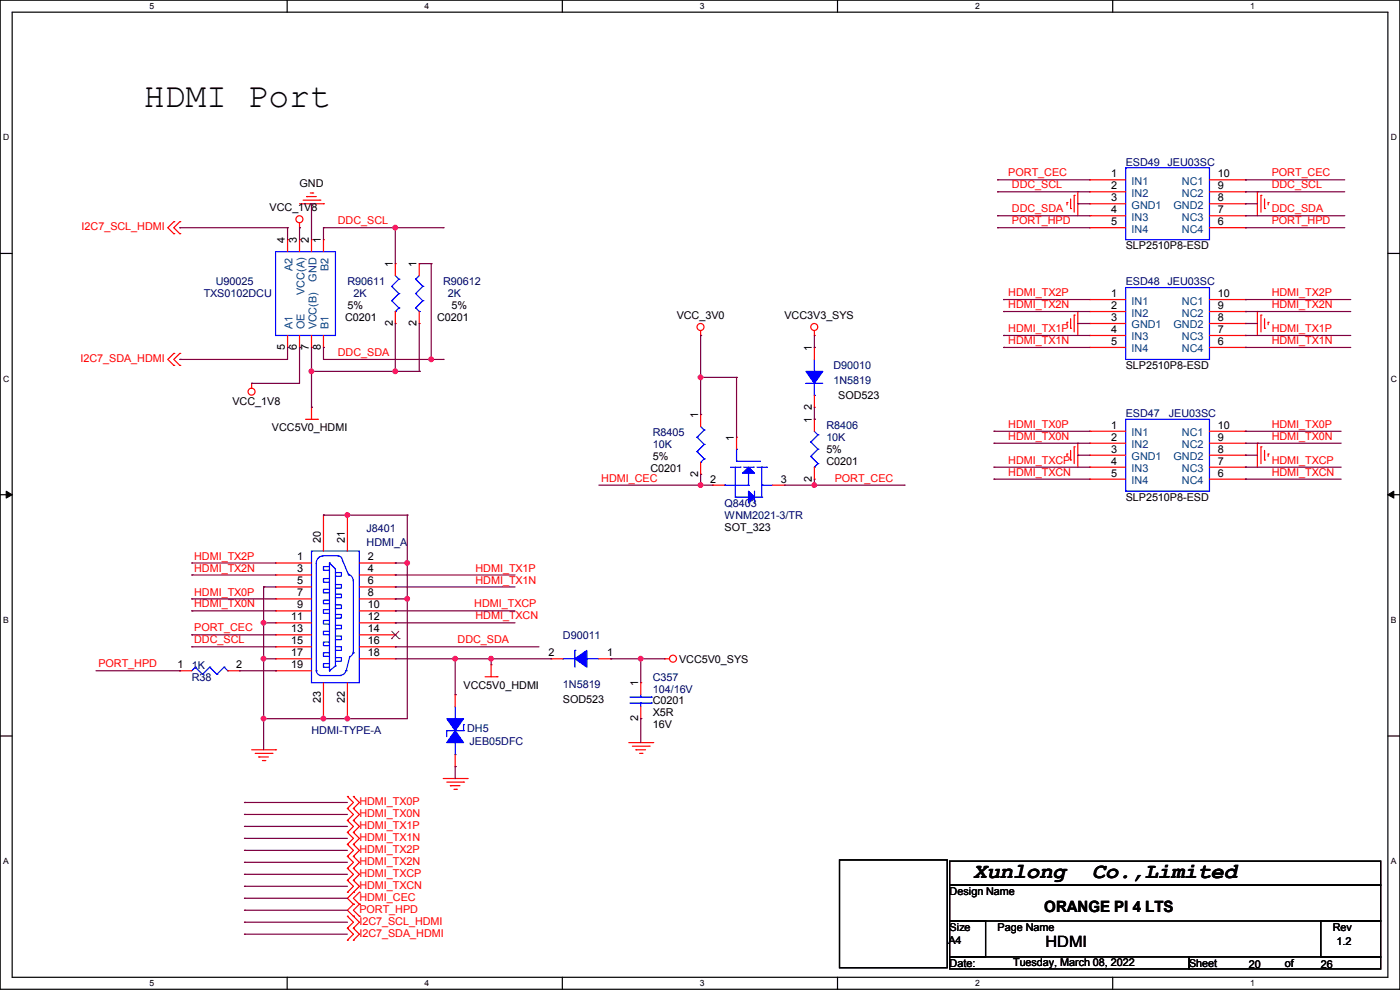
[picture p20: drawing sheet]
<svg xmlns="http://www.w3.org/2000/svg" width="297mm" height="210mm" viewBox="0 0 297 210" stroke-linecap="round" stroke-linejoin="round" font-family="sans-serif">
<defs><g id="words">
<text font-size="7.4" x="30.5" y="22.6">HDMI Port</text>
<g font-size="4.6">
<text x="206.5" y="186.3">Xunlong</text>
<text x="231.7" y="186.3">Co.,Limited</text>
</g>
<g font-size="3.3">
<text x="221.5" y="193.4">ORANGE PI 4 LTS</text>
<text x="221.8" y="200.9">HDMI</text>
</g>
<g font-size="2.3" fill="#000080">
<text x="238.8" y="35.1">ESD49</text>
<text x="247.7" y="35.1">JEU03SC</text>
<text x="43.2" y="63.1">TXS0102DCU</text>
<text x="45.8" y="60.5">U90025</text>
<text x="73.7" y="60.5">R90611</text>
<text x="75" y="63.1">2K</text>
<text x="94" y="60.5">R90612</text>
<text x="95" y="63.1">2K</text>
<text x="238.8" y="60.5">ESD48</text>
<text x="247.7" y="60.5">JEU03SC</text>
<text x="176.8" y="78.3">D90010</text>
<text x="176.8" y="81.4">1N5819</text>
<text x="238.8" y="88.5">ESD47</text>
<text x="247.9" y="88.5">JEU03SC</text>
<text x="138.5" y="92.5">R8405</text>
<text x="138.5" y="95.1">10K</text>
<text x="175.3" y="91">R8406</text>
<text x="175.3" y="93.6">10K</text>
<text x="153.7" y="107.5">Q8403</text>
<text x="77.8" y="112.9">J8401</text>
<text x="153.7" y="110.1">WNM2021-3/TR</text>
<text x="77.8" y="115.9">HDMI_A</text>
<text x="119.4" y="135.5">D90011</text>
<text x="40.7" y="141.8">1K</text>
<text x="40.7" y="144.4">R38</text>
<text x="119.4" y="145.9">1N5819</text>
<text x="138.5" y="144.4">C357</text>
<text x="138.5" y="146.9">104/16V</text>
<text x="66.1" y="155.8">HDMI-TYPE-A</text>
<text x="99.1" y="155.3">DH5</text>
<text x="99.6" y="158.1">JEB05DFC</text>
</g>
<g font-size="2.3">
<text x="63.5" y="39.7">GND</text>
<text x="235.8" y="37.6">1</text>
<text x="235.8" y="40.1">2</text>
<text x="258.4" y="37.6">10</text>
<text x="258.4" y="40.1">9</text>
<text x="57.2" y="44.8">VCC_1V</text>
<text x="66.1" y="44.8">8</text>
<text x="235.8" y="45.2">4</text>
<text x="235.8" y="47.8">5</text>
<text x="235.8" y="42.7">3</text>
<text x="258.4" y="42.7">8</text>
<text x="258.4" y="45.2">7</text>
<text x="258.4" y="47.8">6</text>
<text x="60.5" y="51.6" transform="rotate(-90 60.5 51.6)">4</text>
<text x="63" y="51.6" transform="rotate(-90 63 51.6)">3</text>
<text x="65.5" y="51.6" transform="rotate(-90 65.5 51.6)">2</text>
<text x="68.1" y="51.6" transform="rotate(-90 68.1 51.6)">1</text>
<text x="238.8" y="52.9">SLP2510P8-ESD</text>
<text x="83.3" y="56.7" transform="rotate(-90 83.3 56.7)">1</text>
<text x="88.4" y="56.7" transform="rotate(-90 88.4 56.7)">1</text>
<text x="73.7" y="65.6">5%</text>
<text x="95.8" y="65.6">5%</text>
<text x="235.8" y="63">1</text>
<text x="235.8" y="65.5">2</text>
<text x="258.4" y="63">10</text>
<text x="258.4" y="65.5">9</text>
<text x="73.2" y="68.2">C0201</text>
<text x="83.3" y="69.1" transform="rotate(-90 83.3 69.1)">2</text>
<text x="88.4" y="69.1" transform="rotate(-90 88.4 69.1)">2</text>
<text x="92.8" y="68.2">C0201</text>
<text x="143.6" y="67.6">VCC_3V0</text>
<text x="166.4" y="67.6">VCC3V3_SYS</text>
<text x="235.8" y="70.6">4</text>
<text x="235.8" y="68.1">3</text>
<text x="258.4" y="68.1">8</text>
<text x="258.4" y="70.6">7</text>
<text x="60.5" y="74.2" transform="rotate(-90 60.5 74.2)">5</text>
<text x="63" y="74.2" transform="rotate(-90 63 74.2)">6</text>
<text x="65.5" y="74.2" transform="rotate(-90 65.5 74.2)">7</text>
<text x="68.1" y="74.2" transform="rotate(-90 68.1 74.2)">8</text>
<text x="172.2" y="74.5" transform="rotate(-90 172.2 74.5)">1</text>
<text x="235.8" y="73.2">5</text>
<text x="258.4" y="73.2">6</text>
<text x="238.8" y="78.3">SLP2510P8-ESD</text>
<text x="49.3" y="85.9">VCC_1V8</text>
<text x="148.1" y="88.7" transform="rotate(-90 148.1 88.7)">1</text>
<text x="172.2" y="89.7" transform="rotate(-90 172.2 89.7)">1</text>
<text x="172.2" y="86.9" transform="rotate(-90 172.2 86.9)">2</text>
<text x="177.8" y="84.7">SOD523</text>
<text x="57.7" y="91.5">VCC5V0_HDMI</text>
<text x="155.7" y="93.5" transform="rotate(-90 155.7 93.5)">1</text>
<text x="235.8" y="90.9">1</text>
<text x="235.8" y="93.5">2</text>
<text x="258.4" y="90.9">10</text>
<text x="258.4" y="93.5">9</text>
<text x="138" y="100.2">C0201</text>
<text x="138.5" y="97.6">5%</text>
<text x="148.1" y="101.1" transform="rotate(-90 148.1 101.1)">2</text>
<text x="175.3" y="98.6">C0201</text>
<text x="175.3" y="96.1">5%</text>
<text x="235.8" y="98.6">4</text>
<text x="235.8" y="101.1">5</text>
<text x="235.8" y="96">3</text>
<text x="258.4" y="96">8</text>
<text x="258.4" y="98.6">7</text>
<text x="258.4" y="101.1">6</text>
<text x="150.7" y="102.4">2</text>
<text x="165.7" y="102.4">3</text>
<text x="172.2" y="102.2" transform="rotate(-90 172.2 102.2)">2</text>
<text x="238.8" y="106.3">SLP2510P8-ESD</text>
<text x="153.7" y="112.6">SOT_323</text>
<text x="63" y="118.9">1</text>
<text x="68.1" y="115.1" transform="rotate(-90 68.1 115.1)">20</text>
<text x="73.2" y="115.1" transform="rotate(-90 73.2 115.1)">21</text>
<text x="78" y="118.9">2</text>
<text x="63" y="121.4">3</text>
<text x="63" y="124">5</text>
<text x="78" y="121.4">4</text>
<text x="78" y="124">6</text>
<text x="61.8" y="131.6">11</text>
<text x="63" y="126.5">7</text>
<text x="63" y="129">9</text>
<text x="78" y="126.5">8</text>
<text x="78" y="129">10</text>
<text x="78" y="131.6">12</text>
<text x="61.8" y="134.1">13</text>
<text x="61.8" y="136.7">15</text>
<text x="78" y="134.1">14</text>
<text x="78" y="136.7">16</text>
<text x="37.6" y="141.7">1</text>
<text x="50.1" y="141.7">2</text>
<text x="61.8" y="139.2">17</text>
<text x="61.8" y="141.7">19</text>
<text x="78" y="139.2">18</text>
<text x="116.4" y="139.2">2</text>
<text x="128.8" y="139.2">1</text>
<text x="144.1" y="140.5">VCC5V0_SYS</text>
<text x="68.1" y="149.1" transform="rotate(-90 68.1 149.1)">23</text>
<text x="73.2" y="149.1" transform="rotate(-90 73.2 149.1)">22</text>
<text x="98.3" y="146.1">VCC5V0_HDMI</text>
<text x="119.4" y="149.2">SOD523</text>
<text x="135.4" y="145.6" transform="rotate(-90 135.4 145.6)">1</text>
<text x="138.5" y="149.4">C0201</text>
<text x="135.4" y="153" transform="rotate(-90 135.4 153)">2</text>
<text x="138.5" y="152">X5R</text>
<text x="138.5" y="154.5">16V</text>
<text x="201.5" y="189.8">Design Name</text>
<text x="201.5" y="197.4">Size</text>
<text x="211.6" y="197.4">Page Name</text>
<text x="282.7" y="197.4">Rev</text>
<text x="201.2" y="200.2">A4</text>
<text x="283.5" y="200.5">1.2</text>
<text x="201.5" y="205.1">Date:</text>
<text x="214.9" y="204.8">Tuesday, March 08, 2022</text>
<text x="252.3" y="205.1">Sheet</text>
<text x="265" y="205.3">20</text>
<text x="272.6" y="205.1">of</text>
<text x="280.2" y="205.3">26</text>
</g>
<g font-size="2.3" fill="#f00">
<text x="213.9" y="37.4">PORT_CEC</text>
<text x="214.7" y="40">DDC_SCL</text>
<text x="269.8" y="40">DDC_SCL</text>
<text x="269.8" y="37.4">PORT_CEC</text>
<text x="71.7" y="47.6">DDC_SCL</text>
<text x="214.7" y="45">DDC_SDA</text>
<text x="214.7" y="47.6">PORT_HPD</text>
<text x="269.8" y="45">DDC_SDA</text>
<text x="269.8" y="47.6">PORT_HPD</text>
<text x="17.3" y="48.9">I2C7_SCL_HDMI</text>
<text x="213.9" y="65.4">HDMI_TX2N</text>
<text x="213.9" y="62.8">HDMI_TX2P</text>
<text x="269.8" y="62.8">HDMI_TX2P</text>
<text x="269.8" y="65.4">HDMI_TX2N</text>
<text x="213.9" y="70.4">HDMI_TX1P</text>
<text x="269.8" y="70.4">HDMI_TX1P</text>
<text x="17.1" y="76.8">I2C7_SDA_HDMI</text>
<text x="71.7" y="75.5">DDC_SDA</text>
<text x="213.9" y="73">HDMI_TX1N</text>
<text x="269.8" y="73">HDMI_TX1N</text>
<text x="213.9" y="90.8">HDMI_TX0P</text>
<text x="213.9" y="93.3">HDMI_TX0N</text>
<text x="269.8" y="93.3">HDMI_TX0N</text>
<text x="269.8" y="90.8">HDMI_TX0P</text>
<text x="213.9" y="100.9">HDMI_TXCN</text>
<text x="213.9" y="98.4">HDMI_TXCP</text>
<text x="269.8" y="100.9">HDMI_TXCN</text>
<text x="269.8" y="98.4">HDMI_TXCP</text>
<text x="127.6" y="102.2">HDMI_CEC</text>
<text x="177.1" y="102.2">PORT_CEC</text>
<text x="41.2" y="118.7">HDMI_TX2P</text>
<text x="41.2" y="121.2">HDMI_TX2N</text>
<text x="100.9" y="121.2">HDMI_TX1P</text>
<text x="100.9" y="123.8">HDMI_TX1N</text>
<text x="41.2" y="128.9">HDMI_TX0N</text>
<text x="41.2" y="126.3">HDMI_TX0P</text>
<text x="100.6" y="128.9">HDMI_TXCP</text>
<text x="100.9" y="131.4">HDMI_TXCN</text>
<text x="41.2" y="136.5">DDC_SCL</text>
<text x="41.2" y="133.9">PORT_CEC</text>
<text x="97.1" y="136.5">DDC_SDA</text>
<text x="20.9" y="141.6">PORT_HPD</text>
<text x="76.2" y="173.3">HDMI_TX0N</text>
<text x="76.2" y="170.8">HDMI_TX0P</text>
<text x="76.2" y="175.9">HDMI_TX1P</text>
<text x="76.2" y="178.4">HDMI_TX1N</text>
<text x="76.2" y="180.9">HDMI_TX2P</text>
<text x="76.2" y="183.5">HDMI_TX2N</text>
<text x="76.2" y="186">HDMI_TXCP</text>
<text x="76.2" y="188.6">HDMI_TXCN</text>
<text x="76.2" y="191.1">HDMI_CEC</text>
<text x="76.2" y="193.6">PORT_HPD</text>
<text x="76.2" y="196.2">I2C7_SCL_HDMI</text>
<text x="76.2" y="198.7">I2C7_SDA_HDMI</text>
</g>
<g font-size="2.3" fill="#004080">
<text x="240.1" y="39.2">IN1</text>
<text x="240.1" y="41.7">IN2</text>
<text x="250.7" y="39.2">NC1</text>
<text x="250.7" y="41.7">NC2</text>
<text x="240.1" y="46.8">IN3</text>
<text x="240.1" y="44.3">GND1</text>
<text x="249" y="44.3">GND2</text>
<text x="250.7" y="46.8">NC3</text>
<text x="240.1" y="49.4">IN4</text>
<text x="250.7" y="49.4">NC4</text>
<text x="62.1" y="57.4" transform="rotate(-90 62.1 57.4)">A2</text>
<text x="67.1" y="59.7" transform="rotate(-90 67.1 59.7)">GND</text>
<text x="69.7" y="57.4" transform="rotate(-90 69.7 57.4)">B2</text>
<text x="64.6" y="62.5" transform="rotate(-90 64.6 62.5)">VCC(A)</text>
<text x="240.1" y="64.6">IN1</text>
<text x="250.7" y="64.6">NC1</text>
<text x="62.1" y="69.9" transform="rotate(-90 62.1 69.9)">A1</text>
<text x="64.6" y="69.9" transform="rotate(-90 64.6 69.9)">OE</text>
<text x="67.1" y="69.9" transform="rotate(-90 67.1 69.9)">VCC(B)</text>
<text x="69.7" y="69.9" transform="rotate(-90 69.7 69.9)">B1</text>
<text x="240.1" y="67.1">IN2</text>
<text x="240.1" y="69.7">GND1</text>
<text x="249" y="69.7">GND2</text>
<text x="250.7" y="67.1">NC2</text>
<text x="240.1" y="72.2">IN3</text>
<text x="240.1" y="74.8">IN4</text>
<text x="250.7" y="72.2">NC3</text>
<text x="250.7" y="74.8">NC4</text>
<text x="240.1" y="92.5">IN1</text>
<text x="240.1" y="95.1">IN2</text>
<text x="250.7" y="92.5">NC1</text>
<text x="250.7" y="95.1">NC2</text>
<text x="240.1" y="100.2">IN3</text>
<text x="240.1" y="97.6">GND1</text>
<text x="249" y="97.6">GND2</text>
<text x="250.7" y="100.2">NC3</text>
<text x="240.1" y="102.7">IN4</text>
<text x="250.7" y="102.7">NC4</text>
</g>
<g font-size="1.8">
<text x="31.7" y="1.9">5</text>
<text x="90.1" y="1.9">4</text>
<text x="148.5" y="1.9">3</text>
<text x="206.8" y="1.9">2</text>
<text x="265.2" y="1.9">1</text>
<text x=".7" y="29.8">D</text>
<text x="295.1" y="29.8">D</text>
<text x=".7" y="80.9">C</text>
<text x="295.1" y="80.9">C</text>
<text x=".7" y="132.1">B</text>
<text x="295.1" y="132.1">B</text>
<text x=".7" y="183.3">A</text>
<text x="295.1" y="183.3">A</text>
<text x="31.7" y="209.2">5</text>
<text x="90.1" y="209.2">4</text>
<text x="148.5" y="209.2">3</text>
<text x="206.8" y="209.2">2</text>
<text x="265.2" y="209.2">1</text>
</g>
</g></defs>
<g fill="none" stroke="#000" stroke-width=".25">
<path d="M0 0h297v209.8h-297zM2.6 2.6h291.8v204.7h-291.8zM60.9 0v2.6M119.3 0v2.6M177.7 0v2.6M236.1 0v2.6M0 53.8h2.6M294.4 53.8h2.6M0 104.9h2.6M294.4 104.9h2.6M0 156.1h2.6M294.4 156.1h2.6"/>
<path d="M178.1 182.4h22.9v22.9h-22.9zM201.5 182.7h91.4v5h-91.4zM201.5 187.7h91.4v7.7h-91.4zM201.5 195.4h7.6v7.6h-7.6zM280.2 195.4h12.7v7.6h-12.7zM60.9 207.3v2.5M119.3 207.3v2.5M177.7 207.3v2.5M201.5 203h50.8v2.5h-50.8zM236.1 207.3v2.5M252.3 203h40.6v2.5h-40.6z"/>
</g>
<path d="M1.3 104.2l1.3 .7-1.3 .8zM294.4 104.9l1.3-.7v1.5z" fill="#000"/>
<path d="M1.3 104.2l1.3 .7-1.3 .8zM294.4 104.9l1.3-.7v1.5z" fill="none" stroke="#000" stroke-width=".21"/>
<g fill="none" stroke="#f00" stroke-width=".25">
<path d="M36.9 47h.1M36.9 49.6h.1M36.9 47l-1.3 1.3 1.3 1.3M38.1 47h.1M38.1 49.6h.1M38.1 47l-1.2 1.3 1.2 1.3M63.5 48.3h.1M63.5 43.2h5.1M63.5 47.3v1M64.3 42.5h3.6M65.1 41.7h.1M65.1 41.7h2"/>
<path d="M65.8 40.9h.5M66.3 40.9h.1M67.9 42.5h.1M68.6 43.2h.1M83.9 55.9h.1M83.9 55.9v2.6M226.4 43h.1M226.4 43v.5M227.1 44.2h.1M227.1 42.2v2M227.9 41.4h.1M227.9 41.4v3.6"/>
<path d="M228.6 40.7h.1M228.6 40.7v5.1M266.7 40.7h.1M266.7 40.7v5.1M267.5 41.4h.1M267.5 41.4v3.6M268.3 44.2h.1M268.3 42.2v2M269 43h.1M269 43v.5M36.9 75h.1M36.9 77.5h.1"/>
<path d="M36.9 75l-1.3 1.2 1.3 1.3M38.1 75h.1M38.1 77.5h.1M38.1 75l-1.2 1.2 1.2 1.3M83.9 68.6h.1M83.9 66.1v2.5M148.6 71.2h.1M148.6 70.1v1.1M172.8 71.2h.1M172.8 70.1v1.1M226.4 68.4h.1M226.4 68.4v.5"/>
<path d="M227.1 69.6h.1M227.1 67.6v2M227.9 66.8h.1M227.9 66.8v3.6M228.6 66.1h.1M228.6 66.1v5.1M266.7 66.1h.1M266.7 66.1v5.1M267.5 66.8h.1M267.5 66.8v3.6M268.3 69.6h.1M268.3 67.6v2"/>
<path d="M269 68.4h.1M269 68.4v.5M53.4 81.3h.1M53.4 81.3v1M64.8 88.9h2.6M66.1 86.4h.1M66.1 86.4v2.5M67.4 88.9h.1M226.4 96.3h.1M226.4 96.3v.5M227.1 97.6h.1M227.1 95.5v2.1"/>
<path d="M227.9 94.8h.1M227.9 94.8v3.5M228.6 94h.1M228.6 94v5.1M266.7 94h.1M266.7 94v5.1M267.5 94.8h.1M267.5 94.8v3.5M268.3 97.6h.1M268.3 95.5v2.1M269 96.3h.1M269 96.3v.5"/>
<path d="M58.5 119.4h.1M58.5 119.4h7.6M68.6 109.3h.1M68.6 109.3v7.6M73.7 109.3h.1M73.7 109.3v7.6M76.2 119.4h7.7M83.9 119.4h.1M58.5 122h.1M58.5 124.5h.1M58.5 127h.1M58.5 129.6h.1"/>
<path d="M58.5 132.1h.1M58.5 134.7h.1M58.5 137.2h.1M58.5 139.7h.1M58.5 139.7h7.6M58.5 122h7.6M58.5 124.5h7.6M58.5 127h7.6M58.5 129.6h7.6M58.5 132.1h7.6M58.5 134.7h7.6M58.5 137.2h7.6"/>
<path d="M76.2 139.7h7.7M76.2 122h7.7M76.2 124.5h7.7M76.2 127h7.7M76.2 129.6h7.7M76.2 132.1h7.7M76.2 134.7h7.7M76.2 137.2h7.7M83.9 122h.1M83.9 124.5h.1M83.9 127h.1M83.9 129.6h.1"/>
<path d="M83.9 132.1h.1M83.9 134.7h.1M83.9 137.2h.1M83.9 139.7h.1M141 139.7h.1M141 139.7h1M53.4 159h5.1M54.1 159.8h3.6M57.7 159.8h.1M58.5 159h.1M58.5 142.3h.1M58.5 142.3h7.6"/>
<path d="M68.6 152.4h.1M68.6 144.8v7.6M73.7 152.4h.1M73.7 144.8v7.6M102.9 143.6h2.6M104.2 141h.1M104.2 141v2.6M105.5 143.6h.1M133.4 157.5h5.1M134.2 158.3h3.5M134.9 159h.1M134.9 159h2"/>
<path d="M135.7 159.8h.5M136.2 159.8h.1M137.7 158.3h.1M138.5 157.5h.1M54.9 160.6h.1M54.9 160.6h2M55.7 161.3h.5M56.2 161.3h.1M73.7 174h.1M73.7 171.5h.1M73.7 169h.1M73.7 176.6h.1"/>
<path d="M73.7 179.1h.1M73.7 171.5l1.3 1.3-1.3 1.2M73.7 169l1.3 1.2-1.3 1.3M73.7 174l1.3 1.3-1.3 1.3M73.7 176.6l1.3 1.2-1.3 1.3M73.7 179.1l1.3 1.3-1.3 1.3M75 174h.1M75 171.5h.1M75 169h.1M75 176.6h.1M75 179.1h.1M75 171.5l1.2 1.3-1.2 1.2"/>
<path d="M75 169l1.2 1.2-1.2 1.3M75 174l1.2 1.3-1.2 1.3M75 176.6l1.2 1.2-1.2 1.3M75 179.1l1.2 1.3-1.2 1.3M94 165.1h5.1M94.8 165.9h3.5M95.5 166.7h.1M95.5 166.7h2.1M96.3 167.4h.5M96.8 167.4h.1M98.3 165.9h.1M99.1 165.1h.1"/>
<path d="M73.7 181.7h.1M73.7 184.2h.1M73.7 186.7h.1M73.7 189.3h.1M73.7 196.9h.1M73.7 199.4h.1M73.7 194.4h.1M73.7 181.7l1.3 1.2-1.3 1.3M73.7 184.2l1.3 1.3-1.3 1.2M73.7 186.7l1.3 1.3-1.3 1.3M73.7 196.9l1.3 1.3-1.3 1.2M73.7 194.4l1.3 1.2-1.3 1.3"/>
<path d="M75 181.7h.1M75 184.2h.1M75 186.7h.1M75 189.3h.1M75 191.8h.1M75 194.4h.1M75 196.9h.1M75 199.4h.1M75 181.7l1.2 1.2-1.2 1.3M75 184.2l1.2 1.3-1.2 1.2M75 186.7l1.2 1.3-2.5 2.5 1.3 1.3M75 191.8l-1.3 1.3 2.5 2.5-1.2 1.3"/>
<path d="M75 196.9l1.2 1.3-1.2 1.2M76.2 194.4h.1M76.2 191.8h.1M76.2 189.3h.1M76.2 191.8l-1.2 1.3 1.2 1.3M76.2 189.3l-1.2 1.2 1.2 1.3"/>
<circle cx="63.5" cy="46.5" r=".74"/>
<circle cx="148.6" cy="69.4" r=".74"/>
<circle cx="172.7" cy="69.4" r=".74"/>
<circle cx="53.4" cy="83.1" r=".74"/>
<circle cx="142.8" cy="139.7" r=".74"/>
</g>
<g fill="none" stroke="#00f" stroke-width=".25">
<path d="M83.9 58.5l.7 .7M84.6 59.2h.1M84.6 59.2l-1.5 1.5M83.1 60.7h.1M83.1 63.8h.1M83.1 60.7l1.5 1.6M83.1 63.8l1.5 1.5M83.9 66.1h.1M84.6 62.3h.1M84.6 65.3h.1M84.6 62.3l-1.5 1.5M84.6 65.3l-.7 .8"/>
<path d="M66.1 116.9h10.1v27.9h-10.1zM67.1 119.4v22.9M68.4 117.9h3.3M68.6 117.9a1.5 1.5 0 0 0-1.5 1.8M69.9 119.4h.1M69.9 119.4v22.9M69.9 119.4l1.3 1.3v20.6M71.7 117.9a1 1 0 0 1 .9 1M71.7 117.9h.1M72.7 118.9l1.3 3.1M69.9 120.2h-1.3v.7h1.3M69.9 122.7h-1.3v.8h1.3"/>
<path d="M69.9 125h-1.3v.8h1.3M69.9 127.3h-1.3v.8h1.3M69.9 129.3h-1.3v.8h1.3M69.9 131.6h-1.3v.8h1.3M69.9 133.9h-1.3v.8h1.3M69.9 136.2h-1.3v.7h1.3M69.9 138.5h-1.3v.7h1.3M71.2 121.5h1.2v.7h-1.2M71.2 124h1.2v.8h-1.2M71.2 126h1.2v.8h-1.2M71.2 128.3h1.2v.8h-1.2M71.2 130.3h1.2v.8h-1.2"/>
<path d="M71.2 132.6h1.2v.8h-1.2M71.2 134.9h1.2v.8h-1.2M71.2 137.2h1.2v.8h-1.2M71.2 139.5h1.2v.8h-1.2M73.9 121.8a1.5 1.5 0 0 1 1 1.4M74 122h.1M74.2 139.2l-.8 3.1M74.9 138.2a1.25 1.25 0 0 1-.7 1.2M75 138.5h.1M75 123.2v15.3M67.1 142.3a1 1 0 0 0 .8 .9M67.1 142.3h.1"/>
<path d="M67.9 143.3h4.3M69.9 142.3h.1M69.9 140.8h-1.3v.7h1.3M71.2 141.3h.1M71.2 141.3l-1.3 1M72.2 143.3h.1M73.4 142.3a1.25 1.25 0 0 1-1.2 1M73.4 142.3h.1"/>
</g>
<path d="M83.1 135.5h.1M83.1 133.9l1.6 1.6M84.6 133.9l-1.5 1.6M84.7 135.5h.1" fill="none" stroke="#804000" stroke-width=".21"/>
<path d="M157.5 100.4l1.3-1.3 1.3 1.3z" fill="#00f"/>
<path d="M157.5 100.4l1.3-1.3 1.3 1.3z" fill="none" stroke="#00f" stroke-width=".25"/>
<path d="M158.8 104.2l1.3 1.3-1.3 1.2z" fill="#00f"/>
<g fill="none" stroke="#00f" stroke-width=".25">
<path d="M155 99.1h2M156 99.1v6.4M156.3 97.8h.1M156.3 95.3h.1M156.3 97.8h5M156.3 95.3v2.5M157 99.1h.1M157.8 99.1h2M159.8 99.1h.1M160.6 99.1h2M161.6 99.1h.1M161.6 99.1v6.4"/>
<path d="M162.6 99.1h.1M153.7 102.9h.1M153.7 102.9h5.1M156 105.5h.1M156 105.5h2.8M158.8 104.2l1.3 1.3-1.3 1.2zM158.8 105.5h.1M158.8 102.9h.1M158.8 100.4v2.5M160.1 106.7h.1M160.1 104.2v2.5M160.1 105.5h1.5"/>
<path d="M161.6 105.5h.1M161.6 102.9h.1M161.6 102.9h2.3M119.4 139.7h.1M119.4 139.7h2.6M122 138h.1M122 138v3.5M124.5 139.7h.1M124.5 139.7h2.5"/>
</g>
<path d="M156.3 92.8h.1M156.3 92.8v2.5M151.2 102.9h.1M151.2 102.9h2.5M163.9 102.9h2.5M166.4 102.9h.1" fill="none" stroke="#f00" stroke-width=".25"/>
<path d="M122 139.7l2.5-1.7v3.5z" fill-rule="evenodd" fill="#00f"/>
<path d="M172.8 78.8h.1M172.8 76.2v2.6M238.8 61h17.8v15.2h-17.8zM171 81.3h.1M171 81.3h3.5M172.8 83.9h.1M172.8 81.3v2.6M238.8 88.9h17.8v15.3h-17.8zM122 139.7l2.5-1.7v3.5z" fill="none" stroke="#00f" stroke-width=".25"/>
<g fill="none" stroke="#f00" stroke-width=".25">
<path d="M231.2 63.5h.1M231.2 66.1h.1M231.2 71.2h.1M231.2 73.7h.1M231.2 68.6h.1M231.2 63.5h7.6M231.2 66.1h7.6M231.2 71.2h7.6M231.2 73.7h7.6M231.2 68.6h7.6M256.6 63.5h7.6M256.6 66.1h7.6"/>
<path d="M256.6 71.2h7.6M256.6 73.7h7.6M256.6 68.6h7.6M264.2 63.5h.1M264.2 66.1h.1M264.2 68.6h.1M264.2 71.2h.1M264.2 73.7h.1M231.2 91.5h.1M231.2 94h.1M231.2 99.1h.1M231.2 96.6h.1"/>
<path d="M231.2 91.5h7.6M231.2 94h7.6M231.2 99.1h7.6M231.2 96.6h7.6M256.6 91.5h7.6M256.6 94h7.6M256.6 99.1h7.6M256.6 96.6h7.6M264.2 91.5h.1M264.2 94h.1M264.2 96.6h.1M264.2 99.1h.1"/>
<path d="M231.2 101.6h.1M231.2 101.6h7.6M256.6 101.6h7.6M264.2 101.6h.1M116.9 139.7h.1M116.9 139.7h2.5M127 139.7h2.6M129.6 139.7h.1"/>
</g>
<path d="M171 78.8h3.5l-1.7 2.5z" fill-rule="evenodd" fill="#00f"/>
<g fill="none" stroke="#00f" stroke-width=".25">
<path d="M238.8 35.6h17.8v15.2h-17.8zM171 78.8h3.5l-1.7 2.5zM147.9 92.8h.1M147.9 95.8h.1M147.9 92.8l1.5 1.5M147.9 95.8l1.5 1.5M148.6 98.1h.1M148.6 90.5l.8 .7M149.4 91.2h.1M149.4 94.3h.1M149.4 97.3h.1M149.4 91.2l-1.5 1.6"/>
<path d="M149.4 94.3l-1.5 1.5M149.4 97.3l-.8 .8M94.8 155h.1M94.8 155v1.3M94.8 155h3.5M96.6 152.4h.1M96.6 149.9v2.5M96.6 157.5v2.6M98.3 155h.1M98.3 153.7h.1M98.3 153.7v1.3M96.6 160.1h.1"/>
</g>
<g fill="none" stroke="#f00" stroke-width=".25">
<path d="M231.2 38.1h.1M231.2 38.1h7.6M256.6 38.1h7.6M264.2 38.1h.1M231.2 40.7h.1M231.2 45.8h.1M231.2 48.3h.1M231.2 43.2h.1M231.2 40.7h7.6M231.2 45.8h7.6M231.2 48.3h7.6M231.2 43.2h7.6"/>
<path d="M256.6 40.7h7.6M256.6 45.8h7.6M256.6 48.3h7.6M256.6 43.2h7.6M264.2 40.7h.1M264.2 43.2h.1M264.2 45.8h.1M264.2 48.3h.1M172.8 73.7h.1M172.8 73.7v2.5M148.6 87.9h.1M148.6 87.9v2.6"/>
<path d="M148.6 98.1v2.5M172.8 86.4h.1M172.8 83.9v2.5M148.6 100.6h.1"/>
</g>
<path d="M94.8 152.4h3.5l-1.7 2.6z" fill-rule="evenodd" fill="#00f"/>
<path d="M94.8 152.4h3.5l-1.7 2.6z" fill="none" stroke="#00f" stroke-width=".25"/>
<path d="M96.6 155l1.7 2.5h-3.5z" fill-rule="evenodd" fill="#00f"/>
<g fill="none" stroke="#00f" stroke-width=".25">
<path d="M58.5 53.4h12.7v17.8h-12.7zM88.2 59.2h.1M88.2 59.2l1.5 1.5M88.9 58.5l-.7 .7M88.2 62.3h.1M88.2 65.3h.1M88.2 62.3l1.5 1.5M88.2 65.3l.7 .8M88.9 66.1h.1M89.7 60.7h.1M89.7 63.8h.1M89.7 60.7l-1.5 1.6"/>
<path d="M89.7 63.8l-1.5 1.5M172 93.8h.1M172 96.8h.1M172 93.8l1.5 1.5M172 96.8l1.5 1.5M172.8 99.1h.1M172.8 91.5l.7 .7M173.5 92.2h.1M173.5 95.3h.1M173.5 98.3h.1M173.5 92.2l-1.5 1.6M173.5 95.3l-1.5 1.5"/>
<path d="M173.5 98.3l-.7 .8M41.4 141.5h.1M41.4 141.5l-.7 .8M41.4 141.5l1.6 1.5M43 143h.1M44.5 141.5h.1M44.5 141.5l-1.5 1.5M44.5 141.5l1.5 1.5M46 143h.1M47.5 141.5h.1M47.5 141.5l-1.5 1.5M47.5 141.5l.8 .8"/>
<path d="M48.3 142.3h.1M96.6 155l1.7 2.5h-3.5zM133.6 149.1h4.6M133.6 147.9h4.6M135.9 147.9h.1M135.9 149.1h.1M135.9 147.4v.5M135.9 149.1v.8M138.2 149.1h.1M138.2 147.9h.1"/>
</g>
<g fill="none" stroke="#f00" stroke-width=".25">
<path d="M61 50.8h.1M61 50.8v2.6M63.5 50.8h.1M63.5 50.8v2.6M66.1 50.8h.1M66.1 50.8v2.6M68.6 50.8h.1M68.6 50.8v2.6M88.9 55.9h.1M88.9 55.9v2.6M61 73.7h.1M61 71.2v2.5"/>
<path d="M63.5 73.7h.1M63.5 71.2v2.5M66.1 73.7h.1M66.1 71.2v2.5M68.6 73.7h.1M68.6 71.2v2.5M88.9 68.6h.1M88.9 66.1v2.5M172.8 88.9h.1M172.8 88.9v2.6M172.8 99.1v2.5M172.8 101.6h.1"/>
<path d="M38.1 142.3h.1M38.1 142.3h2.6M48.3 142.3h2.5M50.8 142.3h.1M96.6 147.4h.1M96.6 147.4v2.5M135.9 144.8h.1M135.9 152.4h.1M135.9 144.8v2.6M135.9 149.9v2.5M96.6 162.6h.1M96.6 160.1v2.5"/>
</g>
<g fill="none" stroke="#800040" stroke-width=".25">
<path d="M211.6 40.7h.1M211.6 45.8h.1M211.6 48.3h.1M211.6 45.8h19.6M211.6 40.7h19.6M211.6 48.3h19.6M264.2 45.8h.1M264.2 40.7h.1M264.2 48.3h.1M264.2 45.8h21.1M264.2 40.7h21.1M264.2 48.3h21.1"/>
<path d="M212.9 66.1h.1M212.9 71.2h.1M212.9 73.7h.1M212.9 63.5h.1M212.9 66.1h18.3M212.9 71.2h18.3M212.9 73.7h18.3M212.9 63.5h18.3M264.2 63.5h.1M264.2 71.2h.1M264.2 66.1h.1M264.2 73.7h.1"/>
<path d="M264.2 66.1h22.4M264.2 71.2h22.4M264.2 73.7h22.4M264.2 63.5h22.4M210.9 91.5h.1M210.9 94h.1M210.9 99.1h.1M210.9 94h20.3M210.9 99.1h20.3M210.9 91.5h20.3M264.2 94h.1M264.2 99.1h.1"/>
<path d="M264.2 91.5h.1M264.2 94h20.3M264.2 99.1h20.3M264.2 91.5h20.3M86.4 119.4v7.6M210.9 101.6h.1M210.9 101.6h20.3M264.2 101.6h.1M264.2 101.6h20.3M40.7 129.6h.1M40.7 129.6h17.8M86.4 127h.1"/>
<path d="M55.9 152.4h.1M55.9 152.4v6.6M55.9 152.4h12.7M51.9 170.2h.1M51.9 172.8h.1M51.9 175.3h.1M51.9 177.8h.1M51.9 170.2h21.8M51.9 172.8h21.8M51.9 175.3h21.8M51.9 177.8h21.8M51.9 180.4h.1"/>
<path d="M51.9 182.9h.1M51.9 185.5h.1M51.9 188h.1M51.9 193.1h.1M51.9 195.6h.1M51.9 198.2h.1M51.9 190.5h.1M51.9 180.4h21.8M51.9 182.9h21.8M51.9 185.5h21.8M51.9 188h21.8M51.9 193.1h21.8"/>
<path d="M51.9 195.6h21.8M51.9 198.2h21.8M51.9 190.5h21.8"/>
</g>
<circle cx="68.6" cy="152.4" r=".49" fill="#f0f"/>
<circle cx="68.6" cy="152.4" r=".49" fill="none" stroke="#f0f" stroke-width=".25"/>
<path d="M40.7 119.4h.1M40.7 119.4h17.8M40.7 137.2h.1M40.7 122h.1M40.7 137.2h17.8M40.7 122h17.8M55.9 139.7h.1M55.9 139.7v12.7M83.9 132.1h.1M83.9 132.1h25.4M68.6 152.4h.1M68.6 152.4h5.1" fill="none" stroke="#800040" stroke-width=".25"/>
<circle cx="55.9" cy="152.4" r=".49" fill="#f0f"/>
<circle cx="55.9" cy="152.4" r=".49" fill="none" stroke="#f0f" stroke-width=".25"/>
<path d="M40.7 127h.1M40.7 127h17.8M55.9 132.1h.1M55.9 124.5h.1M55.9 132.1h2.6M55.9 124.5h2.6M83.9 129.6h.1M83.9 122h.1M83.9 129.6h25.4M83.9 122h25.4M86.4 127h.1M86.4 127v25.4" fill="none" stroke="#800040" stroke-width=".25"/>
<circle cx="86.4" cy="127" r=".49" fill="#f0f"/>
<circle cx="86.4" cy="127" r=".49" fill="none" stroke="#f0f" stroke-width=".25"/>
<path d="M83.9 119.4h.1M86.4 109.3h.1M86.4 109.3v10.1h-2.5M83.9 137.2h.1M83.9 124.5h.1M83.9 137.2h30.4M83.9 124.5h25.4M20.4 142.3h17.7M38.1 142.3h.1" fill="none" stroke="#800040" stroke-width=".25"/>
<circle cx="86.4" cy="119.4" r=".49" fill="#f0f"/>
<circle cx="86.4" cy="119.4" r=".49" fill="none" stroke="#f0f" stroke-width=".25"/>
<path d="M73.7 109.3h.1M73.7 109.3h12.7" fill="none" stroke="#800040" stroke-width=".25"/>
<circle cx="73.7" cy="109.2" r=".49" fill="#f0f"/>
<circle cx="73.7" cy="109.2" r=".49" fill="none" stroke="#f0f" stroke-width=".25"/>
<path d="M68.6 109.3h.1M68.6 109.3h5.1M55.9 124.5h.1M55.9 124.5v7.6M83.9 127h.1M83.9 127h2.5M73.7 152.4h.1M73.7 152.4h12.7M135.9 152.4h.1M135.9 152.4v5.1" fill="none" stroke="#800040" stroke-width=".25"/>
<circle cx="73.7" cy="152.4" r=".49" fill="#f0f"/>
<circle cx="73.7" cy="152.4" r=".49" fill="none" stroke="#f0f" stroke-width=".25"/>
<path d="M55.9 132.1h.1M55.9 132.1v7.6" fill="none" stroke="#800040" stroke-width=".25"/>
<circle cx="55.9" cy="139.7" r=".49" fill="#f0f"/>
<circle cx="55.9" cy="139.7" r=".49" fill="none" stroke="#f0f" stroke-width=".25"/>
<circle cx="55.9" cy="132.1" r=".49" fill="#f0f"/>
<circle cx="55.9" cy="132.1" r=".49" fill="none" stroke="#f0f" stroke-width=".25"/>
<g fill="none" stroke="#800040" stroke-width=".25">
<path d="M211.6 38.1h.1M211.6 38.1h19.6M264.2 38.1h.1M264.2 38.1h21.1M38.1 48.3h.1M38.1 48.3h22.9M228.6 43.2h.1M228.6 43.2h2.6M264.2 43.2h.1M264.2 43.2h2.5M38.1 76.2h.1M38.1 76.2h22.9"/>
<path d="M68.6 76.2h22.9M91.5 76.2h.1M228.6 68.6h.1M228.6 68.6h2.6M264.2 68.6h.1M264.2 68.6h2.5M228.6 96.6h.1M228.6 96.6h2.6M264.2 96.6h.1M264.2 96.6h2.5M40.7 134.7h.1M40.7 134.7h17.8"/>
<path d="M55.9 139.7h.1M55.9 139.7h2.6"/>
</g>
<circle cx="91.5" cy="76.2" r=".49" fill="#f0f"/>
<circle cx="91.5" cy="76.2" r=".49" fill="none" stroke="#f0f" stroke-width=".25"/>
<path d="M68.6 48.3h15.3M83.9 48.3h.1M83.9 139.7h12.7M96.6 139.7h.1M135.9 139.7h.1M135.9 139.7v5.1" fill="none" stroke="#800040" stroke-width=".25"/>
<circle cx="96.5" cy="139.7" r=".49" fill="#f0f"/>
<circle cx="96.5" cy="139.7" r=".49" fill="none" stroke="#f0f" stroke-width=".25"/>
<path d="M135.9 139.7h.1M135.9 139.7h5.1" fill="none" stroke="#800040" stroke-width=".25"/>
<circle cx="135.9" cy="139.7" r=".49" fill="#f0f"/>
<circle cx="135.9" cy="139.7" r=".49" fill="none" stroke="#f0f" stroke-width=".25"/>
<g fill="none" stroke="#800040" stroke-width=".25">
<path d="M61 48.3h.1M61 48.3v2.5M63.5 48.3h.1M63.5 48.3v2.5M66.1 43.2h.1M66.1 43.2v7.6M68.6 48.3h.1M68.6 48.3v2.5M83.9 48.3h.1M83.9 48.3v7.6M61 73.7h.1M61 73.7v2.5"/>
<path d="M63.5 73.7h.1M63.5 73.7v7.6h-10.1M66.1 78.8h.1M66.1 73.7v5.1M68.6 73.7h.1M68.6 73.7v2.5M53.4 81.3h.1"/>
</g>
<circle cx="83.8" cy="48.3" r=".49" fill="#f0f"/>
<circle cx="83.8" cy="48.3" r=".49" fill="none" stroke="#f0f" stroke-width=".25"/>
<path d="M83.9 48.3h10.1M94 48.3h.1M66.1 78.8h.1M66.1 78.8h17.8M88.9 78.8h.1M88.9 68.6v10.2" fill="none" stroke="#800040" stroke-width=".25"/>
<circle cx="83.8" cy="78.8" r=".49" fill="#f0f"/>
<circle cx="83.8" cy="78.8" r=".49" fill="none" stroke="#f0f" stroke-width=".25"/>
<circle cx="66.1" cy="78.8" r=".49" fill="#f0f"/>
<circle cx="66.1" cy="78.8" r=".49" fill="none" stroke="#f0f" stroke-width=".25"/>
<g fill="none" stroke="#800040" stroke-width=".25">
<path d="M88.9 55.9h2.6M91.5 55.9h.1M91.5 55.9v20.3M66.1 78.8v7.6M83.9 78.8h.1M83.9 68.6v10.2M83.9 78.8h5M88.9 78.8h.1M91.5 76.2h.1M91.5 76.2h2.5M94 76.2h.1M66.1 86.4h.1"/>
<path d="M104.2 139.7h.1M104.2 139.7h12.7M104.2 139.7v1.3M116.9 139.7h.1M129.6 139.7h.1M129.6 139.7h6.3"/>
</g>
<circle cx="104.2" cy="139.7" r=".49" fill="#f0f"/>
<circle cx="104.2" cy="139.7" r=".49" fill="none" stroke="#f0f" stroke-width=".25"/>
<path d="M148.6 102.9h.1M148.6 102.9h2.6M166.4 102.9h6.4M172.8 102.9h.1" fill="none" stroke="#800040" stroke-width=".25"/>
<circle cx="148.6" cy="102.9" r=".49" fill="#f0f"/>
<circle cx="148.6" cy="102.9" r=".49" fill="none" stroke="#f0f" stroke-width=".25"/>
<g fill="none" stroke="#800040" stroke-width=".25">
<path d="M148.6 71.2h.1M148.6 71.2v8.9M148.6 80.1h.1M148.6 80.1h7.7M156.3 80.1h.1M156.3 80.1v12.7M127 102.9h21.6M148.6 102.9h.1M148.6 100.6h.1M148.6 100.6v2.3M104.2 139.7h.1M104.2 139.7h-7.6v7.7"/>
<path d="M50.8 142.3h7.7M58.5 142.3h.1M96.6 147.4h.1M96.6 162.6h.1M96.6 162.6v2.5"/>
</g>
<circle cx="148.6" cy="80" r=".49" fill="#f0f"/>
<circle cx="148.6" cy="80" r=".49" fill="none" stroke="#f0f" stroke-width=".25"/>
<path d="M172.8 73.7h.1M172.8 71.2v2.5M148.6 87.9h.1M148.6 80.1v7.8M172.8 88.9h.1M172.8 86.4v2.5M172.8 102.9h.1M172.8 101.6v1.3M172.8 102.9h19M191.8 102.9h.1" fill="none" stroke="#800040" stroke-width=".25"/>
<circle cx="172.7" cy="102.9" r=".49" fill="#f0f"/>
<circle cx="172.7" cy="102.9" r=".49" fill="none" stroke="#f0f" stroke-width=".25"/>
<circle cx="68.6" cy="152.4" r=".49" fill="#f0f"/>
<circle cx="68.6" cy="152.4" r=".49" fill="none" stroke="#f0f" stroke-width=".25"/>
<circle cx="55.9" cy="152.4" r=".49" fill="#f0f"/>
<circle cx="55.9" cy="152.4" r=".49" fill="none" stroke="#f0f" stroke-width=".25"/>
<circle cx="86.4" cy="127" r=".49" fill="#f0f"/>
<circle cx="86.4" cy="127" r=".49" fill="none" stroke="#f0f" stroke-width=".25"/>
<circle cx="86.4" cy="119.4" r=".49" fill="#f0f"/>
<circle cx="86.4" cy="119.4" r=".49" fill="none" stroke="#f0f" stroke-width=".25"/>
<circle cx="73.7" cy="109.2" r=".49" fill="#f0f"/>
<circle cx="73.7" cy="109.2" r=".49" fill="none" stroke="#f0f" stroke-width=".25"/>
<circle cx="73.7" cy="152.4" r=".49" fill="#f0f"/>
<circle cx="73.7" cy="152.4" r=".49" fill="none" stroke="#f0f" stroke-width=".25"/>
<circle cx="55.9" cy="139.7" r=".49" fill="#f0f"/>
<circle cx="55.9" cy="139.7" r=".49" fill="none" stroke="#f0f" stroke-width=".25"/>
<circle cx="55.9" cy="132.1" r=".49" fill="#f0f"/>
<circle cx="55.9" cy="132.1" r=".49" fill="none" stroke="#f0f" stroke-width=".25"/>
<circle cx="91.5" cy="76.2" r=".49" fill="#f0f"/>
<circle cx="91.5" cy="76.2" r=".49" fill="none" stroke="#f0f" stroke-width=".25"/>
<circle cx="96.5" cy="139.7" r=".49" fill="#f0f"/>
<circle cx="96.5" cy="139.7" r=".49" fill="none" stroke="#f0f" stroke-width=".25"/>
<circle cx="135.9" cy="139.7" r=".49" fill="#f0f"/>
<circle cx="135.9" cy="139.7" r=".49" fill="none" stroke="#f0f" stroke-width=".25"/>
<circle cx="83.8" cy="48.3" r=".49" fill="#f0f"/>
<circle cx="83.8" cy="48.3" r=".49" fill="none" stroke="#f0f" stroke-width=".25"/>
<circle cx="83.8" cy="78.8" r=".49" fill="#f0f"/>
<circle cx="83.8" cy="78.8" r=".49" fill="none" stroke="#f0f" stroke-width=".25"/>
<circle cx="66.1" cy="78.8" r=".49" fill="#f0f"/>
<circle cx="66.1" cy="78.8" r=".49" fill="none" stroke="#f0f" stroke-width=".25"/>
<circle cx="104.2" cy="139.7" r=".49" fill="#f0f"/>
<circle cx="104.2" cy="139.7" r=".49" fill="none" stroke="#f0f" stroke-width=".25"/>
<circle cx="148.6" cy="102.9" r=".49" fill="#f0f"/>
<circle cx="148.6" cy="102.9" r=".49" fill="none" stroke="#f0f" stroke-width=".25"/>
<circle cx="148.6" cy="80" r=".49" fill="#f0f"/>
<circle cx="148.6" cy="80" r=".49" fill="none" stroke="#f0f" stroke-width=".25"/>
<circle cx="172.7" cy="102.9" r=".49" fill="#f0f"/>
<circle cx="172.7" cy="102.9" r=".49" fill="none" stroke="#f0f" stroke-width=".25"/>
<use href="#words"/>
</svg>
